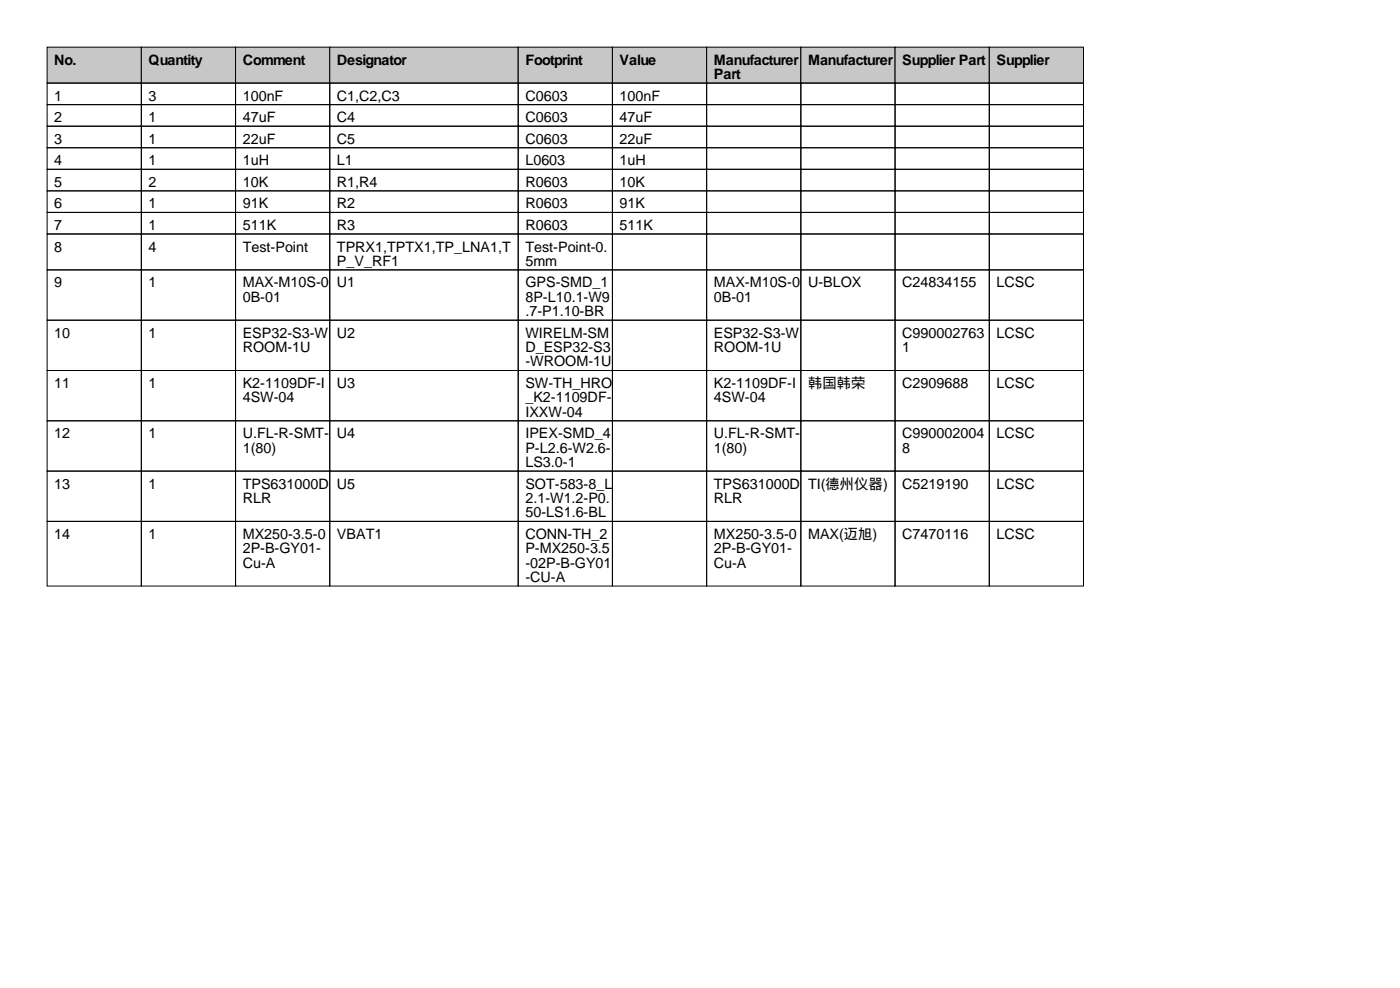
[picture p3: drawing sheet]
<svg xmlns="http://www.w3.org/2000/svg" width="297mm" height="210mm" viewBox="0 0 297 210" stroke-linecap="round" stroke-linejoin="round" font-family="sans-serif">
<defs><g id="words">
<g font-size="3">
<text x="11.5" y="13.7">No.</text>
<text x="31.5" y="13.7">Quantity</text>
<text x="51.5" y="13.7">Comment</text>
<text x="71.5" y="13.7">Designator</text>
<text x="111.5" y="13.7">Footprint</text>
<text x="131.5" y="13.7">Value</text>
<text x="151.5" y="13.7">Manufacturer</text>
<text x="151.5" y="16.8">Part</text>
<text x="171.5" y="13.7">Manufacturer</text>
<text x="191.5" y="13.7">Supplier Part</text>
<text x="211.5" y="13.7">Supplier</text>
<text x="11.5" y="21.3">1</text>
<text x="31.5" y="21.3">3</text>
<text x="51.5" y="21.3">100nF</text>
<text x="71.5" y="21.3">C1,C2,C3</text>
<text x="111.5" y="21.3">C0603</text>
<text x="131.5" y="21.3">100nF</text>
<text x="11.5" y="25.9">2</text>
<text x="31.5" y="25.9">1</text>
<text x="51.5" y="25.9">47uF</text>
<text x="71.5" y="25.9">C4</text>
<text x="111.5" y="25.9">C0603</text>
<text x="131.5" y="25.9">47uF</text>
<text x="11.5" y="30.5">3</text>
<text x="11.5" y="35.1">4</text>
<text x="31.5" y="30.5">1</text>
<text x="31.5" y="35.1">1</text>
<text x="51.5" y="30.5">22uF</text>
<text x="51.5" y="35.1">1uH</text>
<text x="71.5" y="30.5">C5</text>
<text x="71.5" y="35.1">L1</text>
<text x="111.5" y="30.5">C0603</text>
<text x="111.5" y="35.1">L0603</text>
<text x="131.5" y="30.5">22uF</text>
<text x="131.5" y="35.1">1uH</text>
<text x="11.5" y="39.6">5</text>
<text x="31.5" y="39.6">2</text>
<text x="51.5" y="39.6">10K</text>
<text x="71.5" y="39.6">R1,R4</text>
<text x="111.5" y="39.6">R0603</text>
<text x="131.5" y="39.6">10K</text>
<text x="11.5" y="44.2">6</text>
<text x="31.5" y="44.2">1</text>
<text x="51.5" y="44.2">91K</text>
<text x="71.5" y="44.2">R2</text>
<text x="111.5" y="44.2">R0603</text>
<text x="131.5" y="44.2">91K</text>
<text x="11.5" y="48.8">7</text>
<text x="11.5" y="53.3">8</text>
<text x="31.5" y="48.8">1</text>
<text x="31.5" y="53.3">4</text>
<text x="51.5" y="48.8">511K</text>
<text x="51.5" y="53.3">Test-Point</text>
<text x="71.5" y="48.8">R3</text>
<text x="71.5" y="53.3">TPRX1,TPTX1,TP_LNA1,T</text>
<text x="111.5" y="48.8">R0603</text>
<text x="111.5" y="53.3">Test-Point-0.</text>
<text x="131.5" y="48.8">511K</text>
<text x="71.5" y="56.4">P_V_RF1</text>
<text x="111.5" y="56.4">5mm</text>
<text x="11.5" y="61">9</text>
<text x="31.5" y="61">1</text>
<text x="51.5" y="61">MAX-M10S-0</text>
<text x="51.5" y="64">0B-01</text>
<text x="71.5" y="61">U1</text>
<text x="111.5" y="61">GPS-SMD_1</text>
<text x="111.5" y="64">8P-L10.1-W9</text>
<text x="151.5" y="61">MAX-M10S-0</text>
<text x="151.5" y="64">0B-01</text>
<text x="171.5" y="61">U-BLOX</text>
<text x="191.5" y="61">C24834155</text>
<text x="211.5" y="61">LCSC</text>
<text x="11.5" y="71.6">10</text>
<text x="31.5" y="71.6">1</text>
<text x="51.5" y="71.6">ESP32-S3-W</text>
<text x="71.5" y="71.6">U2</text>
<text x="111.5" y="67.1">.7-P1.10-BR</text>
<text x="111.5" y="71.6">WIRELM-SM</text>
<text x="151.5" y="71.6">ESP32-S3-W</text>
<text x="191.5" y="71.6">C990002763</text>
<text x="211.5" y="71.6">LCSC</text>
<text x="51.5" y="74.7">ROOM-1U</text>
<text x="111.5" y="74.7">D_ESP32-S3</text>
<text x="111.5" y="77.7">-WROOM-1U</text>
<text x="151.5" y="74.7">ROOM-1U</text>
<text x="191.5" y="74.7">1</text>
<text x="11.5" y="82.3">11</text>
<text x="31.5" y="82.3">1</text>
<text x="51.5" y="82.3">K2-1109DF-I</text>
<text x="71.5" y="82.3">U3</text>
<text x="111.5" y="82.3">SW-TH_HRO</text>
<text x="151.5" y="82.3">K2-1109DF-I</text>
<text x="171.5" y="82.3">韩国韩荣</text>
<text x="191.5" y="82.3">C2909688</text>
<text x="211.5" y="82.3">LCSC</text>
<text x="51.5" y="85.3">4SW-04</text>
<text x="111.5" y="85.3">_K2-1109DF-</text>
<text x="111.5" y="88.4">IXXW-04</text>
<text x="151.5" y="85.3">4SW-04</text>
<text x="11.5" y="93">12</text>
<text x="31.5" y="93">1</text>
<text x="51.5" y="93">U.FL-R-SMT-</text>
<text x="71.5" y="93">U4</text>
<text x="111.5" y="93">IPEX-SMD_4</text>
<text x="151.5" y="93">U.FL-R-SMT-</text>
<text x="191.5" y="93">C990002004</text>
<text x="211.5" y="93">LCSC</text>
<text x="51.5" y="96">1(80)</text>
<text x="111.5" y="96">P-L2.6-W2.6-</text>
<text x="111.5" y="99.1">LS3.0-1</text>
<text x="151.5" y="96">1(80)</text>
<text x="191.5" y="96">8</text>
<text x="11.5" y="103.6">13</text>
<text x="31.5" y="103.6">1</text>
<text x="51.5" y="103.6">TPS631000D</text>
<text x="51.5" y="106.7">RLR</text>
<text x="71.5" y="103.6">U5</text>
<text x="111.5" y="103.6">SOT-583-8_L</text>
<text x="111.5" y="106.7">2.1-W1.2-P0.</text>
<text x="151.5" y="103.6">TPS631000D</text>
<text x="151.5" y="106.7">RLR</text>
<text x="171.5" y="103.6">TI(德州仪器)</text>
<text x="191.5" y="103.6">C5219190</text>
<text x="211.5" y="103.6">LCSC</text>
<text x="111.5" y="109.7">50-LS1.6-BL</text>
<text x="11.5" y="114.3">14</text>
<text x="31.5" y="114.3">1</text>
<text x="51.5" y="114.3">MX250-3.5-0</text>
<text x="51.5" y="117.4">2P-B-GY01-</text>
<text x="71.5" y="114.3">VBAT1</text>
<text x="111.5" y="114.3">CONN-TH_2</text>
<text x="111.5" y="117.4">P-MX250-3.5</text>
<text x="151.5" y="114.3">MX250-3.5-0</text>
<text x="151.5" y="117.4">2P-B-GY01-</text>
<text x="171.5" y="114.3">MAX(迈旭)</text>
<text x="191.5" y="114.3">C7470116</text>
<text x="211.5" y="114.3">LCSC</text>
<text x="51.5" y="120.4">Cu-A</text>
<text x="111.5" y="120.4">-02P-B-GY01</text>
<text x="111.5" y="123.4">-CU-A</text>
<text x="151.5" y="120.4">Cu-A</text>
</g>
</g></defs>
<g fill="#c7c7c7" stroke="#000" stroke-width=".21">
<path d="M10 10h20v7.6h-20z"/>
<path d="M30 10h20v7.6h-20z"/>
<path d="M50 10h20v7.6h-20z"/>
<path d="M70 10h40v7.6h-40z"/>
<path d="M110 10h20v7.6h-20z"/>
<path d="M130 10h20v7.6h-20z"/>
<path d="M150 10h20v7.6h-20z"/>
<path d="M170 10h20v7.6h-20z"/>
<path d="M190 10h20v7.6h-20z"/>
<path d="M210 10h20v7.6h-20z"/>
</g>
<g fill="none" stroke="#000" stroke-width=".21">
<path d="M10 17.6h20v4.6h-20zM30 17.6h20v4.6h-20zM50 17.6h20v4.6h-20zM70 17.6h40v4.6h-40zM110 17.6h20v4.6h-20zM130 17.6h20v4.6h-20zM150 17.6h20v4.6h-20zM170 17.6h20v4.6h-20zM190 17.6h20v4.6h-20zM210 17.6h20v4.6h-20zM10 22.2h20v4.6h-20zM10 26.8h20v4.5h-20z"/>
<path d="M10 31.3h20v4.6h-20zM10 35.9h20v4.6h-20zM30 22.2h20v4.6h-20zM30 26.8h20v4.5h-20zM30 31.3h20v4.6h-20zM30 35.9h20v4.6h-20zM50 22.2h20v4.6h-20zM50 26.8h20v4.5h-20zM50 31.3h20v4.6h-20zM50 35.9h20v4.6h-20zM70 22.2h40v4.6h-40zM70 26.8h40v4.5h-40z"/>
<path d="M70 31.3h40v4.6h-40zM70 35.9h40v4.6h-40zM110 22.2h20v4.6h-20zM110 26.8h20v4.5h-20zM110 31.3h20v4.6h-20zM110 35.9h20v4.6h-20zM130 22.2h20v4.6h-20zM130 26.8h20v4.5h-20zM130 31.3h20v4.6h-20zM130 35.9h20v4.6h-20zM150 22.2h20v4.6h-20zM150 26.8h20v4.5h-20z"/>
<path d="M150 31.3h20v4.6h-20zM150 35.9h20v4.6h-20zM170 22.2h20v4.6h-20zM170 26.8h20v4.5h-20zM170 31.3h20v4.6h-20zM170 35.9h20v4.6h-20zM190 22.2h20v4.6h-20zM190 26.8h20v4.5h-20zM190 31.3h20v4.6h-20zM190 35.9h20v4.6h-20zM210 22.2h20v4.6h-20zM210 26.8h20v4.5h-20z"/>
<path d="M210 31.3h20v4.6h-20zM210 35.9h20v4.6h-20zM10 40.5h20v4.6h-20zM10 45.1h20v4.5h-20zM10 49.6h20v7.6h-20zM10 57.2h20v10.7h-20zM30 40.5h20v4.6h-20zM30 45.1h20v4.5h-20zM30 49.6h20v7.6h-20zM30 57.2h20v10.7h-20zM50 40.5h20v4.6h-20zM50 45.1h20v4.5h-20z"/>
<path d="M50 49.6h20v7.6h-20zM50 57.2h20v10.7h-20zM70 40.5h40v4.6h-40zM70 45.1h40v4.5h-40zM70 49.6h40v7.6h-40zM70 57.2h40v10.7h-40zM110 40.5h20v4.6h-20zM110 45.1h20v4.5h-20zM110 49.6h20v7.6h-20zM110 57.2h20v10.7h-20zM130 40.5h20v4.6h-20zM130 45.1h20v4.5h-20z"/>
<path d="M130 49.6h20v7.6h-20zM130 57.2h20v10.7h-20zM150 40.5h20v4.6h-20zM150 45.1h20v4.5h-20zM150 49.6h20v7.6h-20zM150 57.2h20v10.7h-20zM170 40.5h20v4.6h-20zM170 45.1h20v4.5h-20zM170 49.6h20v7.6h-20zM170 57.2h20v10.7h-20zM190 40.5h20v4.6h-20zM190 45.1h20v4.5h-20z"/>
<path d="M190 49.6h20v7.6h-20zM190 57.2h20v10.7h-20zM210 40.5h20v4.6h-20zM210 45.1h20v4.5h-20zM210 49.6h20v7.6h-20zM210 57.2h20v10.7h-20zM10 67.9h20v10.7h-20zM10 78.6h20v10.6h-20zM30 67.9h20v10.7h-20zM30 78.6h20v10.6h-20zM50 67.9h20v10.7h-20zM50 78.6h20v10.6h-20z"/>
<path d="M70 67.9h40v10.7h-40zM70 78.6h40v10.6h-40zM110 67.9h20v10.7h-20zM110 78.6h20v10.6h-20zM130 67.9h20v10.7h-20zM130 78.6h20v10.6h-20zM150 67.9h20v10.7h-20zM150 78.6h20v10.6h-20zM170 67.9h20v10.7h-20zM170 78.6h20v10.6h-20zM190 67.9h20v10.7h-20zM190 78.6h20v10.6h-20z"/>
<path d="M210 67.9h20v10.7h-20zM210 78.6h20v10.6h-20zM10 89.2h20v10.7h-20zM10 99.9h20v10.7h-20zM30 89.2h20v10.7h-20zM30 99.9h20v10.7h-20zM50 89.2h20v10.7h-20zM50 99.9h20v10.7h-20zM70 89.2h40v10.7h-40zM70 99.9h40v10.7h-40zM110 89.2h20v10.7h-20zM110 99.9h20v10.7h-20z"/>
<path d="M130 89.2h20v10.7h-20zM130 99.9h20v10.7h-20zM150 89.2h20v10.7h-20zM150 99.9h20v10.7h-20zM170 89.2h20v10.7h-20zM170 99.9h20v10.7h-20zM190 89.2h20v10.7h-20zM190 99.9h20v10.7h-20zM210 89.2h20v10.7h-20zM210 99.9h20v10.7h-20zM10 110.6h20v13.7h-20zM30 110.6h20v13.7h-20z"/>
<path d="M50 110.6h20v13.7h-20zM70 110.6h40v13.7h-40zM110 110.6h20v13.7h-20zM130 110.6h20v13.7h-20zM150 110.6h20v13.7h-20zM170 110.6h20v13.7h-20zM190 110.6h20v13.7h-20zM210 110.6h20v13.7h-20z"/>
</g>
<use href="#words"/>
</svg>
